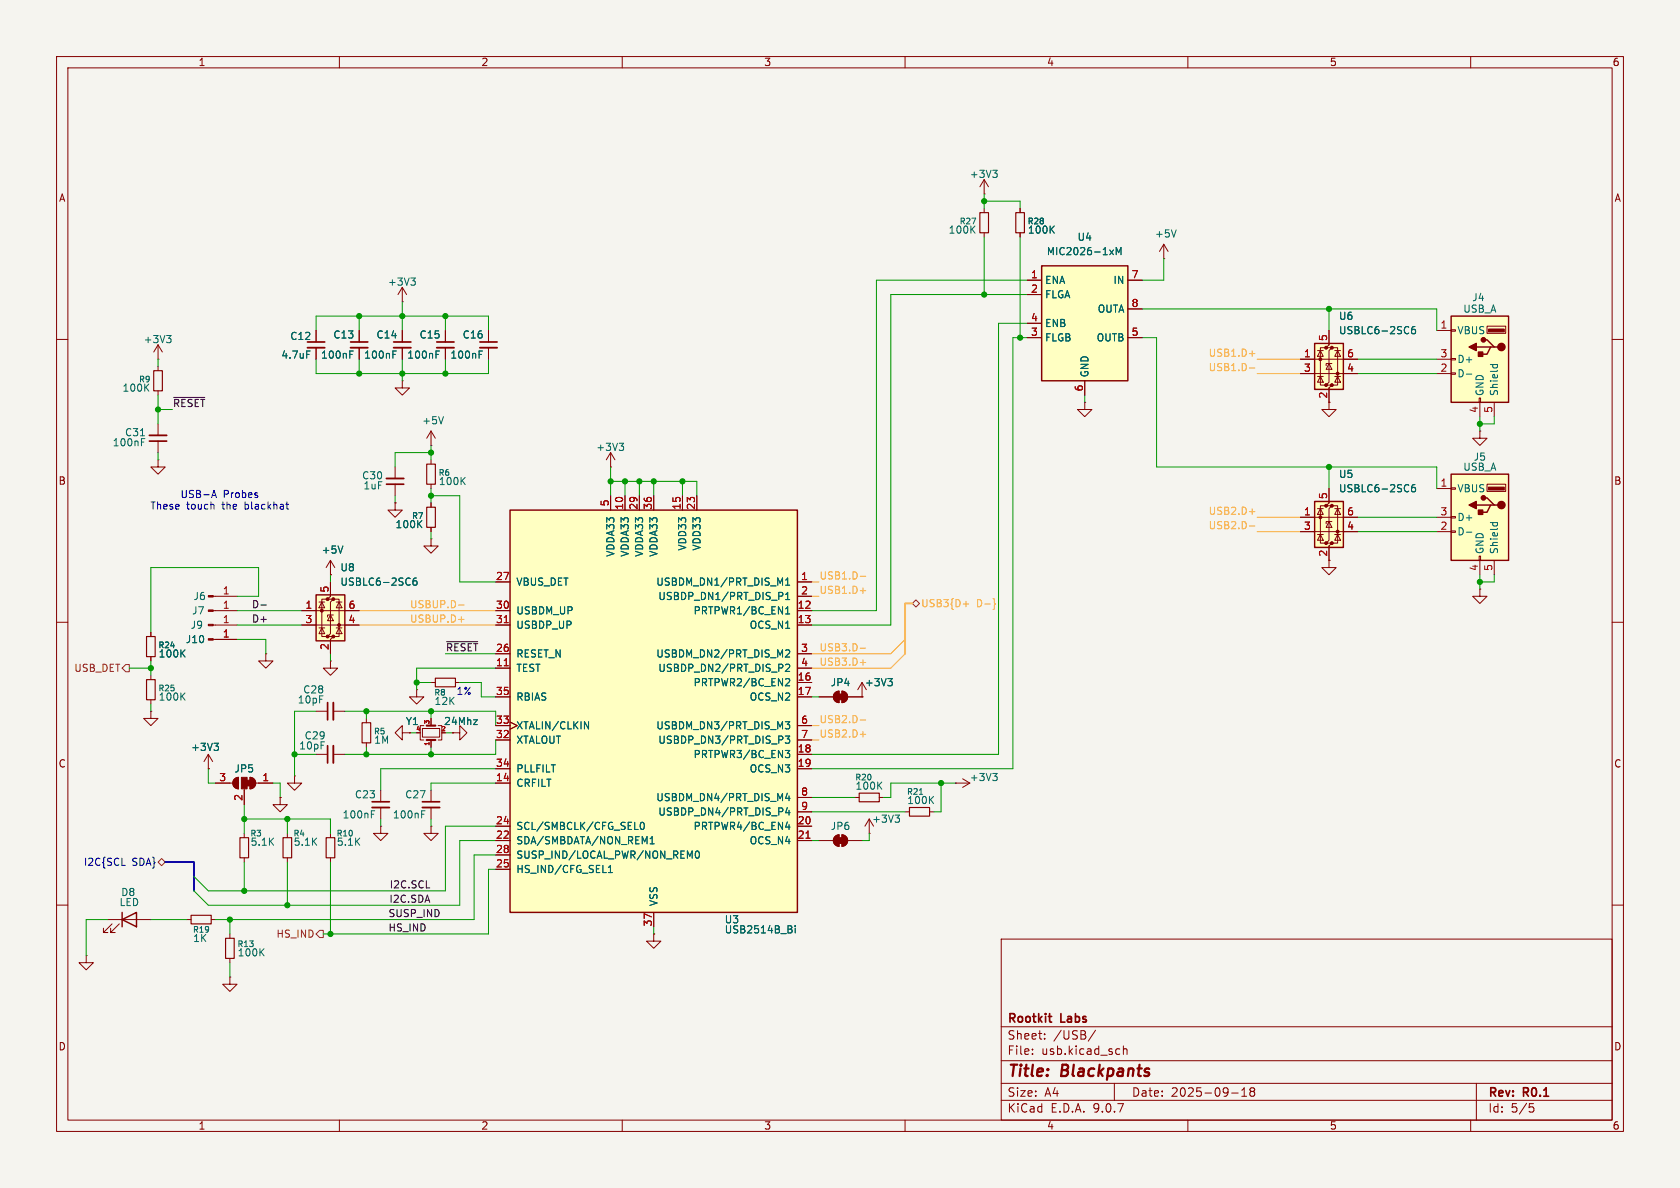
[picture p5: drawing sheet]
<svg xmlns="http://www.w3.org/2000/svg" width="297mm" height="210mm" viewBox="0 0 297 210" stroke-linecap="round" stroke-linejoin="round" font-family="sans-serif">
<defs><g id="words">
<g font-size="2.8" fill="#840000">
<text x="178" y="190.9">Title:</text>
<text x="187.7" y="190.9">Blackpants</text>
</g>
<g font-size="2.1" fill="#840000">
<text x="178" y="184">Sheet:</text>
<text x="178" y="181.2">Rootkit</text>
<text x="186.2" y="184">/USB/</text>
<text x="187.6" y="181.2">Labs</text>
<text x="178" y="186.7">File:</text>
<text x="184.1" y="186.7">usb.kicad_sch</text>
<text x="178" y="196.9">KiCad</text>
<text x="178" y="194.1">Size:</text>
<text x="184.7" y="194.1">A4</text>
<text x="185.7" y="196.9">E.D.A.</text>
<text x="193.3" y="196.9">9.0.7</text>
<text x="200" y="194.1">Date:</text>
<text x="207" y="194.1">2025-09-18</text>
<text x="263" y="194.3">Rev:</text>
<text x="263" y="196.9">Id:</text>
<text x="267.1" y="196.9">5/5</text>
<text x="269.4" y="194.3">R0.1</text>
</g>
<g font-size="1.8" fill="#840000">
<text x="35" y="11.9">1</text>
<text x="85" y="11.9">2</text>
<text x="135" y="11.9">3</text>
<text x="185" y="11.9">4</text>
<text x="235" y="11.9">5</text>
<text x="285" y="11.9">6</text>
<text x="10.3" y="35.9">A</text>
<text x="285.3" y="35.9">A</text>
<text x="234.7" y="70.6" transform="rotate(-90 234.7 70.6)">2</text>
<text x="10.3" y="85.9">B</text>
<text x="285.3" y="85.9">B</text>
<text x="234.7" y="98.5" transform="rotate(-90 234.7 98.5)">2</text>
<text x="10.3" y="135.9">C</text>
<text x="285.3" y="135.9">C</text>
<text x="10.3" y="185.9">D</text>
<text x="285.3" y="185.9">D</text>
<text x="35" y="199.9">1</text>
<text x="85" y="199.9">2</text>
<text x="135" y="199.9">3</text>
<text x="185" y="199.9">4</text>
<text x="235" y="199.9">5</text>
<text x="285" y="199.9">6</text>
</g>
<g font-size="1.8" fill="#006464">
<text x="171.3" y="31.7">+3V3</text>
<text x="167.6" y="41.5">100K</text>
<text x="181.6" y="41.5">100K</text>
<text x="185" y="45.3">MIC2026-1xM</text>
<text x="190.4" y="42.8">U4</text>
<text x="204.1" y="42.2">+5V</text>
<text x="68.5" y="50.7">+3V3</text>
<text x="184.7" y="50.4">ENA</text>
<text x="184.7" y="52.9">FLGA</text>
<text x="196.7" y="50.4">IN</text>
<text x="260.2" y="53.4">J4</text>
<text x="184.7" y="58">ENB</text>
<text x="194" y="55.5">OUTA</text>
<text x="236.6" y="59.3">USBLC6-2SC6</text>
<text x="236.6" y="56.7">U6</text>
<text x="257.6" y="59.3">VBUS</text>
<text x="258.6" y="55.5">USB_A</text>
<text x="25.3" y="60.9">+3V3</text>
<text x="49.6" y="63.6">4.7uF</text>
<text x="51.2" y="60.3">C12</text>
<text x="56.7" y="63.6">100nF</text>
<text x="58.8" y="60">C13</text>
<text x="64.3" y="63.6">100nF</text>
<text x="66.5" y="60">C14</text>
<text x="71.9" y="63.6">100nF</text>
<text x="74.1" y="60">C15</text>
<text x="79.5" y="63.6">100nF</text>
<text x="81.7" y="60">C16</text>
<text x="184.7" y="60.6">FLGB</text>
<text x="193.8" y="60.6">OUTB</text>
<text x="257.6" y="64.4">D+</text>
<text x="21.6" y="69.4">100K</text>
<text x="192.6" y="66.8" transform="rotate(-90 192.6 66.8)">GND</text>
<text x="257.6" y="66.9">D-</text>
<text x="262.5" y="70.1" transform="rotate(-90 262.5 70.1)">GND</text>
<text x="265" y="70.1" transform="rotate(-90 265 70.1)">Shield</text>
<text x="22" y="77.3">C31</text>
<text x="74.5" y="75.2">+5V</text>
<text x="19.8" y="79.1">100nF</text>
<text x="105.3" y="79.9">+3V3</text>
<text x="258.6" y="83.4">USB_A</text>
<text x="260.4" y="81.6">J5</text>
<text x="63.9" y="84.9">C30</text>
<text x="64.2" y="86.7">1uF</text>
<text x="77.5" y="86">100K</text>
<text x="236.6" y="87.2">USBLC6-2SC6</text>
<text x="236.6" y="84.7">U5</text>
<text x="257.6" y="87.2">VBUS</text>
<text x="69.8" y="93.6">100K</text>
<text x="257.6" y="92.3">D+</text>
<text x="257.6" y="94.8">D-</text>
<text x="56.8" y="98.1">+5V</text>
<text x="60.1" y="101.2">U8</text>
<text x="108.8" y="98.5" transform="rotate(-90 108.8 98.5)">VDDA33</text>
<text x="111.4" y="98.5" transform="rotate(-90 111.4 98.5)">VDDA33</text>
<text x="113.9" y="98.5" transform="rotate(-90 113.9 98.5)">VDDA33</text>
<text x="116.4" y="98.5" transform="rotate(-90 116.4 98.5)">VDDA33</text>
<text x="121.5" y="97.4" transform="rotate(-90 121.5 97.4)">VDD33</text>
<text x="124.1" y="97.4" transform="rotate(-90 124.1 97.4)">VDD33</text>
<text x="262.5" y="98" transform="rotate(-90 262.5 98)">GND</text>
<text x="265" y="98" transform="rotate(-90 265 98)">Shield</text>
<text x="34.1" y="106.3">J6</text>
<text x="60.1" y="103.7">USBLC6-2SC6</text>
<text x="91.2" y="103.7">VBUS_DET</text>
<text x="115.9" y="103.7">USBDM_DN1/PRT_DIS_M1</text>
<text x="116.3" y="106.3">USBDP_DN1/PRT_DIS_P1</text>
<text x="32.7" y="113.9">J10</text>
<text x="33.6" y="111.4">J9</text>
<text x="33.9" y="108.8">J7</text>
<text x="91.2" y="108.8">USBDM_UP</text>
<text x="91.2" y="111.4">USBDP_UP</text>
<text x="122.5" y="108.8">PRTPWR1/BC_EN1</text>
<text x="132.4" y="111.4">OCS_N1</text>
<text x="27.9" y="116.4">100K</text>
<text x="91.2" y="116.4">RESET_N</text>
<text x="91.2" y="119">TEST</text>
<text x="115.9" y="116.4">USBDM_DN2/PRT_DIS_M2</text>
<text x="116.3" y="119">USBDP_DN2/PRT_DIS_P2</text>
<text x="27.9" y="124.1">100K</text>
<text x="52.5" y="124.6">10pF</text>
<text x="53.5" y="122.8">C28</text>
<text x="76.7" y="124.8">12K</text>
<text x="91.2" y="124.1">RBIAS</text>
<text x="122.5" y="121.5">PRTPWR2/BC_EN2</text>
<text x="132.4" y="124.1">OCS_N2</text>
<text x="146.8" y="121.5">JP4</text>
<text x="152.8" y="121.5">+3V3</text>
<text x="53.8" y="130.9">C29</text>
<text x="66" y="131.7">1M</text>
<text x="71.6" y="128.4">Y1</text>
<text x="78.4" y="128.4">24Mhz</text>
<text x="91.2" y="129.1">XTALIN/CLKIN</text>
<text x="91.2" y="131.7">XTALOUT</text>
<text x="115.9" y="129.1">USBDM_DN3/PRT_DIS_M3</text>
<text x="116.3" y="131.7">USBDP_DN3/PRT_DIS_P3</text>
<text x="33.7" y="132.9">+3V3</text>
<text x="41.4" y="136.8">JP5</text>
<text x="52.8" y="132.7">10pF</text>
<text x="91.2" y="136.8">PLLFILT</text>
<text x="122.5" y="134.2">PRTPWR3/BC_EN3</text>
<text x="132.4" y="136.8">OCS_N3</text>
<text x="62.6" y="141.3">C23</text>
<text x="71.5" y="141.3">C27</text>
<text x="91.2" y="139.3">CRFILT</text>
<text x="115.9" y="141.8">USBDM_DN4/PRT_DIS_M4</text>
<text x="151.1" y="139.8">100K</text>
<text x="160.3" y="142.3">100K</text>
<text x="171.3" y="138.3">+3V3</text>
<text x="44.2" y="149.7">5.1K</text>
<text x="51.8" y="149.7">5.1K</text>
<text x="59.4" y="149.7">5.1K</text>
<text x="60.5" y="144.9">100nF</text>
<text x="69.4" y="144.9">100nF</text>
<text x="91.2" y="146.9">SCL/SMBCLK/CFG_SEL0</text>
<text x="91.2" y="149.5">SDA/SMBDATA/NON_REM1</text>
<text x="116.3" y="144.4">USBDP_DN4/PRT_DIS_P4</text>
<text x="122.5" y="146.9">PRTPWR4/BC_EN4</text>
<text x="132.4" y="149.5">OCS_N4</text>
<text x="146.8" y="146.9">JP6</text>
<text x="154.1" y="145.6">+3V3</text>
<text x="91.2" y="152">SUSP_IND/LOCAL_PWR/NON_REM0</text>
<text x="91.2" y="154.5">HS_IND/CFG_SEL1</text>
<text x="21" y="160.4">LED</text>
<text x="21.3" y="158.6">D8</text>
<text x="116.4" y="160.3" transform="rotate(-90 116.4 160.3)">VSS</text>
<text x="34" y="166.7">1K</text>
<text x="128" y="163.4">U3</text>
<text x="128" y="165.2">USB2514B_Bi</text>
<text x="41.9" y="169.3">100K</text>
</g>
<g font-size="1.8" fill="#a90000">
<text x="182.2" y="49.3">1</text>
<text x="182.2" y="51.8">2</text>
<text x="200" y="49.3">7</text>
<text x="182.2" y="56.9">4</text>
<text x="182.2" y="59.4">3</text>
<text x="200" y="54.4">8</text>
<text x="200" y="59.4">5</text>
<text x="254.6" y="58.2">1</text>
<text x="230.4" y="63.2">1</text>
<text x="230.4" y="65.8">3</text>
<text x="234.7" y="60.4" transform="rotate(-90 234.7 60.4)">5</text>
<text x="238.1" y="63.2">6</text>
<text x="238.1" y="65.8">4</text>
<text x="254.6" y="63.2">3</text>
<text x="254.6" y="65.8">2</text>
<text x="191.5" y="69.3" transform="rotate(-90 191.5 69.3)">6</text>
<text x="261.4" y="73.1" transform="rotate(-90 261.4 73.1)">4</text>
<text x="263.9" y="73.1" transform="rotate(-90 263.9 73.1)">5</text>
<text x="107.7" y="89.6" transform="rotate(-90 107.7 89.6)">5</text>
<text x="234.7" y="88.3" transform="rotate(-90 234.7 88.3)">5</text>
<text x="254.6" y="86.1">1</text>
<text x="110.2" y="90.2" transform="rotate(-90 110.2 90.2)">10</text>
<text x="112.8" y="90.2" transform="rotate(-90 112.8 90.2)">29</text>
<text x="115.3" y="90.2" transform="rotate(-90 115.3 90.2)">36</text>
<text x="120.4" y="90.2" transform="rotate(-90 120.4 90.2)">15</text>
<text x="122.9" y="90.2" transform="rotate(-90 122.9 90.2)">23</text>
<text x="230.4" y="91.2">1</text>
<text x="230.4" y="93.7">3</text>
<text x="238.1" y="91.2">6</text>
<text x="238.1" y="93.7">4</text>
<text x="254.6" y="91.2">3</text>
<text x="254.6" y="93.7">2</text>
<text x="261.4" y="101" transform="rotate(-90 261.4 101)">4</text>
<text x="263.9" y="101" transform="rotate(-90 263.9 101)">5</text>
<text x="39.3" y="105.2">1</text>
<text x="39.3" y="107.7">1</text>
<text x="53.9" y="107.7">1</text>
<text x="58.2" y="104.8" transform="rotate(-90 58.2 104.8)">5</text>
<text x="61.5" y="107.7">6</text>
<text x="87.6" y="102.6">27</text>
<text x="87.6" y="107.7">30</text>
<text x="140.9" y="107.7">12</text>
<text x="141.5" y="102.6">1</text>
<text x="141.5" y="105.2">2</text>
<text x="39.3" y="112.8">1</text>
<text x="39.3" y="110.2">1</text>
<text x="53.9" y="110.2">3</text>
<text x="61.5" y="110.2">4</text>
<text x="87.6" y="110.2">31</text>
<text x="140.9" y="110.2">13</text>
<text x="58.2" y="115" transform="rotate(-90 58.2 115)">2</text>
<text x="87.6" y="117.9">11</text>
<text x="87.6" y="115.3">26</text>
<text x="141.5" y="115.3">3</text>
<text x="141.5" y="117.9">4</text>
<text x="87.6" y="122.9">35</text>
<text x="140.9" y="120.4">16</text>
<text x="140.9" y="122.9">17</text>
<text x="87.6" y="128">33</text>
<text x="87.6" y="130.6">32</text>
<text x="141.5" y="128">6</text>
<text x="141.5" y="130.6">7</text>
<text x="87.6" y="135.6">34</text>
<text x="140.9" y="133.1">18</text>
<text x="140.9" y="135.6">19</text>
<text x="38.7" y="138.2">3</text>
<text x="42.9" y="141.7" transform="rotate(-90 42.9 141.7)">2</text>
<text x="46.3" y="138.2">1</text>
<text x="87.6" y="138.2">14</text>
<text x="141.5" y="140.7">8</text>
<text x="141.5" y="143.3">9</text>
<text x="87.6" y="145.8">24</text>
<text x="87.6" y="148.3">22</text>
<text x="140.9" y="145.8">20</text>
<text x="140.9" y="148.3">21</text>
<text x="87.6" y="150.9">28</text>
<text x="87.6" y="153.4">25</text>
<text x="115.3" y="163.9" transform="rotate(-90 115.3 163.9)">37</text>
</g>
<g font-size="1.8" fill="#ffa829">
<text x="213.6" y="65.7">USB1.D-</text>
<text x="213.6" y="63.2">USB1.D+</text>
<text x="213.6" y="91.1">USB2.D+</text>
<text x="213.6" y="93.6">USB2.D-</text>
<text x="72.4" y="107.6">USBUP.D-</text>
<text x="144.8" y="102.5">USB1.D-</text>
<text x="144.8" y="105.1">USB1.D+</text>
<text x="162.8" y="107.5">USB3{D+</text>
<text x="172.6" y="107.5">D-}</text>
<text x="72.4" y="110.1">USBUP.D+</text>
<text x="144.8" y="117.8">USB3.D+</text>
<text x="144.8" y="115.2">USB3.D-</text>
<text x="144.8" y="127.9">USB2.D-</text>
<text x="144.8" y="130.5">USB2.D+</text>
</g>
<g font-size="1.8" fill="#0f0f0f">
<text x="30.5" y="72">~{RESET}</text>
<text x="44.4" y="107.6">D-</text>
<text x="44.4" y="110.1">D+</text>
<text x="78.7" y="115.2">~{RESET} 26</text>
<text x="68.7" y="159.7">I2C.SDA</text>
<text x="68.8" y="157.1">I2C.SCL</text>
<text x="68.6" y="164.8">HS_IND</text>
<text x="68.6" y="162.2">SUSP_IND</text>
</g>
<g font-size="1.8" fill="#0000c2">
<text x="31.8" y="88.2">USB-A</text>
<text x="39.4" y="88.2">Probes</text>
<text x="26.5" y="90.3">These</text>
<text x="33" y="90.3">touch</text>
<text x="39.4" y="90.3">the</text>
<text x="43.5" y="90.3">blackhat</text>
<text x="80.6" y="123">1%</text>
</g>
<g font-size="1.8" fill="#725600">
<text x="13" y="119">USB_DET</text>
<text x="48.8" y="166">HS_IND</text>
</g>
<g font-size="1.8" fill="#000084">
<text x="14.7" y="153.3">I2C{SCL</text>
<text x="23.3" y="153.3">SDA}</text>
</g>
<g font-size="1.4" fill="#006464">
<text x="169.6" y="39.9">R27</text>
<text x="181.6" y="39.9">R28</text>
<text x="24.5" y="67.8">R9</text>
<text x="77.4" y="84.3">R6</text>
<text x="72.7" y="91.9">R7</text>
<text x="27.9" y="114.8">R24</text>
<text x="27.9" y="122.4">R25</text>
<text x="76.7" y="123.2">R8</text>
<text x="66" y="130">R5</text>
<text x="151.1" y="138.2">R20</text>
<text x="160.2" y="140.7">R21</text>
<text x="44.2" y="148.1">R3</text>
<text x="51.8" y="148.1">R4</text>
<text x="59.4" y="148.1">R10</text>
<text x="34" y="165.1">R19</text>
<text x="41.9" y="167.6">R13</text>
</g>
<g font-size="1.1" fill="#a90000">
<text x="73.5" y="129.3">4</text>
<text x="75.9" y="132" transform="rotate(-90 75.9 132)">1</text>
<text x="75.9" y="128.2" transform="rotate(-90 75.9 128.2)">3</text>
<text x="77.9" y="129.3">2</text>
</g>
</g></defs>
<path d="M0 0h297v210h-297z" fill="#f5f4ef" stroke="#f5f4ef" stroke-width=".18"/>
<g fill="none" stroke="#840000" stroke-width=".18">
<path d="M10 10h277v190h-277zM12 12h273v186h-273zM60 10v2M110 10v2M160 10v2M210 10v2M260 10v2M10 60h2M285 60h2M10 110h2M26.7 119.4v.7M261.6 104.1v1.3h1.3l-1.3 1.3-1.3-1.3h1.3"/>
<path d="M261.6 104.1h.1M285 110h2M26.7 123.7v.8M10 160h2M177 166h108v32h-108zM285 160h2M60 198v2M110 198v2M160 198v2M177 194.5h108M177 191.5h108M177 187.5h108"/>
<path d="M177 181.5h108M182.5 186.3v.1M182.5 185.5v.1M184.7 183.6v.1M184.7 182.8v.1M193.7 182.1l-1.3 2M197 191.5v3M197.8 185.4l.2 .1M198 186.3l-.2 .1M198.6 184.9v1.5M198.6 185.5l.2-.1 .4 .1v.9M210 198v2"/>
<path d="M217.7 193.2h1.2M219.5 193.8h.9M219.5 192.7l.5-.4v1.5M221.2 192.9l-.2 .3v.5l.2 .1 .5-.1 .1-.2-.1-.4-.2-.2M221.2 192.9l-.2-.2 .2-.4 .5 .1 .1 .2-.3 .3M221.2 192.9h.3M260 198v2M261 191.5v6.5M270.4 195.1h.7M270.5 195.7h.4l.3 .3-.2 .5-.5 .1"/>
</g>
<path d="M185.3 179.7h.6M185.8 180.7h.1" fill="none" stroke="#840000" stroke-width=".3"/>
<path d="M25.9 120.1h1.5v3.6h-1.5z" fill="none" stroke="#840000" stroke-width=".2"/>
<path d="M32.2 123l.5 .8M32.7 122.5l-.7 .7" fill="none" stroke="#006464" stroke-width=".18"/>
<path d="M256.5 83.8h10.2v15.3h-10.2z" fill="#ffffc2"/>
<path d="M256.5 83.8h10.2v15.3h-10.2zM261 89.3h2.5M262.3 88h.6l1.3 1.3h.6M264.2 89.3h-.7l-.6 1.3h-1.3" fill="none" stroke="#840000" stroke-width=".25"/>
<g fill="#840000" stroke="#840000" stroke-width=".25">
<path d="M261.4 90.2h.7v.7h-.7z"/>
<path d="M259.7 89.3l1.3-.7v1.3z"/>
<circle cx="265.4" cy="89.3" r=".63"/>
<circle cx="262.3" cy="88" r=".38"/>
</g>
<g fill="#840000" stroke="#840000" stroke-width=".18">
<path d="M263.1 86.1h2.8v.5h-2.8z"/>
<path d="M43.7 137.9h.5v1h-.5z"/>
<path d="M44.2 137.4a1.02 1.02 0 0 1 1 1 1.02 1.02 0 0 1-1 1z"/>
<path d="M42.7 137.4h1v2h-1z"/>
<path d="M41.4 137.7l.8-.3v2a1.02 1.02 0 0 1-1-.6 1.02 1.02 0 0 1 .2-1.1z"/>
</g>
<g fill="none" stroke="#840000" stroke-width=".18">
<path d="M254 86.4h2.5M254 91.4h2.5M254 94h2.5M256.5 86.2h.8v.3h-.8zM256.5 91.3h.8v.3h-.8zM256.5 93.9h.8v.2h-.8zM261.5 98.3h.2v.8h-.2zM261.6 99.1v2.5M262.9 85.6h3.3v1.3h-3.3zM264.2 99.1v2.5M26.7 125.7v1.3h1.2l-1.2 1.3-1.3-1.3h1.3M26.7 125.7h.1"/>
<path d="M36.8 135.9h.1M36.8 133.4l-.7 1.2M36.8 133.4l.8 1.2M36.8 133.4v2.5M38.1 138.4h3M41.4 137.7l.8-.3v2a1.02 1.02 0 0 1-1-.6 1.02 1.02 0 0 1 .2-1.1zM43.2 139.4v2.8M44.2 137.4a1.02 1.02 0 0 1 1 1 1.02 1.02 0 0 1-1 1zM45.2 138.4h3.1"/>
</g>
<path d="M259.2 94.1h1M263.5 92.4h1.2M264 92.4l-.1 .3M264.7 92.4v.3M37.8 131.4h.8l-.4 .5M38.4 131.9l.2 .2v.3l-.2 .3" fill="none" stroke="#006464" stroke-width=".18"/>
<path d="M256.5 55.9h10.2v15.2h-10.2z" fill="#ffffc2"/>
<path d="M256.5 55.9h10.2v15.2h-10.2zM261 61.3h2.5M262.3 60.1h.6l1.3 1.2h.6M264.2 61.3h-.7l-.6 1.3h-1.3" fill="none" stroke="#840000" stroke-width=".25"/>
<g fill="#840000" stroke="#840000" stroke-width=".25">
<path d="M261.4 62.2h.7v.8h-.7z"/>
<path d="M259.7 61.3l1.3-.6v1.3z"/>
<circle cx="265.4" cy="61.3" r=".63"/>
<circle cx="262.3" cy="60.1" r=".38"/>
</g>
<g fill="#840000" stroke="#840000" stroke-width=".18">
<path d="M263.1 58.2h2.8v.5h-2.8z"/>
<path d="M36.8 105.3h.9v.2h-.9z"/>
<path d="M36.8 112.9h.9v.3h-.9z"/>
<path d="M36.8 110.4h.9v.2h-.9z"/>
<path d="M36.8 107.8h.9v.3h-.9z"/>
</g>
<g fill="none" stroke="#840000" stroke-width=".18">
<path d="M254 58.4h2.5M256.5 58.3h.8v.2h-.8zM262.9 57.7h3.3v1.2h-3.3zM254 63.5h2.5M254 66h2.5M256.5 63.4h.8v.2h-.8zM256.5 65.9h.8v.3h-.8zM261.5 70.4h.2v.7h-.2zM261.6 76.2v1.3h1.3l-1.3 1.2-1.3-1.2h1.3M261.6 76.2h.1M261.6 71.1v2.6M264.2 71.1v2.6"/>
<path d="M26.7 111.8v.7M26.7 116.1v.7M37.7 105.4h4.2M37.7 113h4.2M37.7 110.5h4.2M37.7 108h4.2"/>
</g>
<path d="M259.2 66.1h1M263.5 64.4h1.2M264 64.4l-.1 .4M264.7 64.4v.4M32.2 115.4l.5 .7M32.7 114.9l-.7 .7" fill="none" stroke="#006464" stroke-width=".18"/>
<path d="M25.9 112.5h1.5v3.6h-1.5z" fill="none" stroke="#840000" stroke-width=".2"/>
<path d="M232.4 60.7h5.1v8.1h-5.1z" fill="#ffffc2"/>
<g fill="#840000" stroke="#840000" stroke-width=".18">
<circle cx="233.4" cy="63.5" r=".25"/>
<circle cx="234.4" cy="61.5" r=".25"/>
<circle cx="234.4" cy="68.1" r=".25"/>
<circle cx="235.5" cy="61.5" r=".25"/>
<circle cx="235.5" cy="68.1" r=".25"/>
<circle cx="236.5" cy="66" r=".25"/>
</g>
<g fill="none" stroke="#840000" stroke-width=".18">
<path d="M234.9 58.4v2.6l-.5 .5h1.1l-.6 .5v5.6l-.5 .5h1.1l-.6 .5v3.8h1.3l-1.3 1.3-1.2-1.3h1.2M229.9 63.5h10.1M229.9 66h10.1M232.9 66.5h1M232.9 62h1M233.4 62l.5 1h-1zM233.4 66.5l.5 1.1h-1zM234.4 61.5h-1v6.6h1M234.9 64.3l.6 1h-1.1zM235.5 64.3h-1.1v.3M235.5 61.5h1v6.6h-1M236 66.5h1"/>
<path d="M236 62h1M236.5 62l.5 1h-1zM236.5 66.5l.5 1.1h-1zM234.9 99.1v1.2h1.3l-1.3 1.3-1.2-1.3h1.2M47 115.6v1.2h1.3l-1.3 1.3-1.3-1.3h1.3M47 115.6h.1"/>
</g>
<path d="M232.4 60.7h5.1v8.1h-5.1z" fill="none" stroke="#840000" stroke-width=".25"/>
<path d="M250.1 57.7l-.3 .1a.86 .86 0 0 0 0 1.2l.4-.1 .1-.4-.3-.3-.3 .1-.2 .2" fill="none" stroke="#006464" stroke-width=".18"/>
<path d="M184.1 47h15.3v20.3h-15.3z" fill="#ffffc2"/>
<path d="M184.1 47h15.3v20.3h-15.3zM21.6 162.6l2.5-1.3v2.5zM21.6 161.3v2.5" fill="none" stroke="#840000" stroke-width=".25"/>
<g fill="none" stroke="#840000" stroke-width=".18">
<path d="M174 34.3h.1M174 31.8v2.5M174 36.8v.8M174 31.8l-.8 1.2M174 31.8l.8 1.2M180.3 36.8v.8M55.9 58.4v2.1M78.7 58.4v2.1M86.4 58.4v2.1M174 41.1v.8M180.3 41.1v.8M181.6 49.5h2.5"/>
<path d="M181.6 52.1h2.5M181.6 57.2h2.5M181.6 59.7h2.5M199.4 49.5h2.5M199.4 59.7h2.5M199.4 54.6h2.5M205.7 45.7h.1M205.7 43.2l-.7 1.3M205.7 43.2l.8 1.3M205.7 43.2v2.5M27.9 74.9v2.1M27.9 78v2"/>
<path d="M55.9 61.5v2M71.1 67.3v1.3h1.3l-1.3 1.3-1.3-1.3h1.3M71.1 67.3h.1M76.2 78.7h.1M76.2 76.2v2.5M76.2 76.2l-.8 1.3M76.2 76.2l.8 1.3M78.7 61.5v2M86.4 61.5v2M191.8 71.1v1.3h1.2l-1.2 1.3-1.3-1.3h1.3M191.8 71.1h.1M191.8 67.3v2.6"/>
<path d="M27.9 81.3v1.3h1.3l-1.3 1.2-1.2-1.2h1.2M27.9 81.3h.1M69.8 88.9v1.3h1.3l-1.3 1.2-1.2-1.2h1.2M69.8 88.9h.1M69.8 82.6v2M69.8 85.6v2M76.2 95.3v1.2h1.3l-1.3 1.3-1.3-1.3h1.3M76.2 95.3h.1M76.2 81.3v.7M76.2 85.6v.8M76.2 88.9v.8M76.2 93.2v.8"/>
<path d="M107.9 82.6h.1M107.9 80l-.7 1.3M107.9 80l.8 1.3M107.9 80v2.6M15.2 168.9v1.3h1.3l-1.3 1.3-1.2-1.3h1.2M15.2 168.9h.1M19 162.6h7.7M19.8 163.3l-1.5 1.5h.7h-.7v-.7M21.1 163.3l-1.5 1.5h.7h-.7v-.7M115.6 165.1v1.3h1.2l-1.2 1.2-1.3-1.2h1.3M115.6 165.1h.1"/>
</g>
<g fill="none" stroke="#006464" stroke-width=".18">
<path d="M172.4 39.9l-.8 .8M175.5 30.1h.8l-.4 .5M176 30.6l.3 .2v.3l-.3 .3M186.4 39.9l-.7 .8M171.8 40.5l.6 .7M185.8 40.5l.6 .7M196.2 44.2l.6 .8M196.8 44.2l-.6 .8M197.3 45v-1.2l.5 .9 .4-.9v1.2M207.9 40.6l-.4 1.3M24.8 77h.8M25 78.1h.4"/>
<path d="M25 77.5h.6M54.2 62h.6M77.1 62h.6M77.1 62.7h.4M78.4 73.7l-.4 1.2M84.7 62h.6M84.7 62.7h.4M109.5 78.4h.7l-.4 .4M110 78.8l.2 .3v.3l-.2 .2M74 92.6l.6 .7M74.6 92l-.7 .7M81.7 84.9l.5 .8"/>
<path d="M82.2 84.4l-.7 .7"/>
</g>
<path d="M173.2 37.6h1.6v3.5h-1.6zM179.6 37.6h1.5v3.5h-1.5zM75.4 89.7h1.6v3.5h-1.6zM75.4 82h1.6v3.6h-1.6z" fill="none" stroke="#840000" stroke-width=".2"/>
<path d="M26.4 78h3.1M54.4 60.5h3M77.2 60.5h3.1M84.8 60.5h3.1M68.3 85.6h3.1" fill="none" stroke="#840000" stroke-width=".3"/>
<path d="M26.4 77h3.1M54.4 61.5h3M77.2 61.5h3.1M84.8 61.5h3.1M68.3 84.6h3.1" fill="none" stroke="#840000" stroke-width=".33"/>
<path d="M232.4 88.6h5.1v8.2h-5.1z" fill="#ffffc2"/>
<g fill="#840000" stroke="#840000" stroke-width=".18">
<circle cx="233.4" cy="91.4" r=".25"/>
<circle cx="234.4" cy="89.4" r=".25"/>
<circle cx="234.4" cy="96" r=".25"/>
<circle cx="235.5" cy="89.4" r=".25"/>
<circle cx="235.5" cy="96" r=".25"/>
<circle cx="236.5" cy="94" r=".25"/>
</g>
<g fill="none" stroke="#840000" stroke-width=".18">
<path d="M63.5 58.4v2.1M71.1 53.3h.1M71.1 50.8v2.5M71.1 58.4v2.1M71.1 50.8l-.7 1.3M71.1 50.8l.8 1.3M27.9 63.5h.1M27.9 61v2.5M27.9 64.8v.7M27.9 69.1v.8M27.9 61l-.7 1.2M27.9 61l.8 1.2"/>
<path d="M63.5 61.5v2M71.1 61.5v2M229.9 91.4h10.1M229.9 94h10.1M232.9 94.5h1M232.9 89.9h1M233.4 89.9l.5 1h-1zM233.4 94.5l.5 1h-1zM234.4 89.4h-1v6.6h1M234.9 86.4v2.5l-.5 .5h1.1l-.6 .5v5.6l-.5 .5h1.1l-.6 .5v2.6M234.9 92.2l.6 1h-1.1zM235.5 92.2h-1.1v.4"/>
<path d="M235.5 89.4h1v6.6h-1M236 94.5h1M236 89.9h1M236.5 89.9l.5 1h-1zM236.5 94.5l.5 1h-1z"/>
</g>
<path d="M232.4 88.6h5.1v8.2h-5.1z" fill="none" stroke="#840000" stroke-width=".25"/>
<path d="M29.5 59.3h.7l-.4 .5M30 59.8l.2 .2v.3l-.2 .3M72.6 49.1h.8l-.4 .5M73.2 49.6l.2 .3v.3l-.2 .2M25.8 68.4l.5 .8M26.3 67.9l-.7 .7M61.8 62.7h.5M61.8 62h.6M69.5 62.7h.4M69.5 62h.6M250.1 85.7h-.3a.86 .86 0 0 0 0 1.2l.4-.1 .1-.4-.3-.2h-.2l-.3 .2" fill="none" stroke="#006464" stroke-width=".18"/>
<path d="M62 60.5h3M69.6 60.5h3" fill="none" stroke="#840000" stroke-width=".3"/>
<path d="M62 61.5h3M69.6 61.5h3" fill="none" stroke="#840000" stroke-width=".33"/>
<path d="M27.2 65.5h1.5v3.6h-1.5z" fill="none" stroke="#840000" stroke-width=".2"/>
<path d="M90.2 90.2h50.8v71.1h-50.8z" fill="#ffffc2"/>
<path d="M90.2 90.2h50.8v71.1h-50.8z" fill="none" stroke="#840000" stroke-width=".25"/>
<g fill="none" stroke="#840000" stroke-width=".18">
<path d="M58.4 99.1l-.7 1.2M58.4 99.1l.8 1.2M58.4 99.1v2.5M107.9 87.6v2.6M110.5 87.6v2.6M113 87.6v2.6M115.6 87.6v2.6M120.6 87.6v2.6M123.2 87.6v2.6M58.4 101.6h.1M87.6 102.9h2.6M87.6 108h2.6"/>
<path d="M87.6 110.5h2.6M87.6 115.6h2.6M87.6 118.1h2.6M141 102.9h2.5M141 108h2.5M141 110.5h2.5M141 115.6h2.5M141 118.1h2.5M141 105.4h2.5M76.2 120.7h.8M80.5 120.7h.8M87.6 123.2h2.6"/>
<path d="M87.6 128.3h2.6M87.6 130.8h2.6M87.6 135.9h2.6M87.6 138.4h2.6M90.2 127.6l1.2 .7-1.2 .6M141 123.2h2.5M141 128.3h2.5M141 130.8h2.5M141 135.9h2.5M141 120.7h2.5M141 133.4h2.5M87.6 146.1h2.6"/>
<path d="M87.6 148.6h2.6M87.6 151.1h2.6M87.6 153.7h2.6M141 146.1h2.5M141 148.6h2.5M141 141h2.5M141 143.5h2.5M144.8 148.6h2.5M147.6 147.9l.7-.3v2a1.02 1.02 0 0 1-.9-.6 1.02 1.02 0 0 1 .2-1.1zM148.8 147.6a1.02 1.02 0 0 1 1.1 1 1.02 1.02 0 0 1-1.1 1zM149.9 148.6h2.5M115.6 161.3v2.5"/>
</g>
<path d="M89.1 110.1h.8M89.1 117.7h.8M142.5 148.2h.7" fill="none" stroke="#a90000" stroke-width=".18"/>
<g fill="none" stroke="#006464" stroke-width=".18">
<path d="M60.6 96.5l-.4 1.3M138.2 104.7l.2 .3-.1 .3-.1 .1M138.9 103.4h.7M138.9 102.5l.3-.3v1.2M138.9 105.1l.3-.4v1.3M138.9 107.6l.3-.3v1.2M138.9 106h.7M138.9 108.5h.7M138.9 115l.5-.1 .2 .3-.8 .9h.8M138.9 117.5l.5-.1 .2 .4-.8 .9h.8M139.1 120h.4l.1 .3-.8 .9h.8M103.3 127.6l.7 1.2v-1.2"/>
<path d="M138.8 127.6h.8l-.4 .5 .4 .1v.5l-.2 .1-.6-.1M138.8 130.1h.8l-.4 .5 .4 .1v.6l-.2 .1-.6-.1M138.8 132.7h.8l-.4 .4 .4 .2v.4l-.2 .2h-.4M107.6 154.2h.7M107.6 153.3l.3-.3v1.2M112.2 146.6h.6M113.3 145.5l.2-.1a.68 .68 0 0 1 .4 .6 .68 .68 0 0 1-.4 .6l-.2-.1-.1-.4zM114.9 149.2h.8M114.9 148.3l.4-.4v1.3M121.9 151.3l.5-.9v1.3M123 150.6l.2-.2a.68 .68 0 0 1 .5 .7 .68 .68 0 0 1-.5 .6l-.2-.1-.1-.4zM139.2 140.2l-.3 .9h.8"/>
<path d="M139.2 142.8l-.3 .9h.8M139.2 145.3l-.3 .9h.8M139.5 140.7v.8M139.5 143.2v.9M139.5 145.8v.8M139.7 163.6l.3 .3-.3 .4 .3 .2v.3l-.2 .1M140.6 163.6v.2M140.6 164.1v.8"/>
</g>
<g fill="#840000" stroke="#840000" stroke-width=".18">
<path d="M148.1 148.1h1v1h-1z"/>
<path d="M147.6 147.9l.7-.3v2a1.02 1.02 0 0 1-.9-.6 1.02 1.02 0 0 1 .2-1.1z"/>
<path d="M148.8 147.6a1.02 1.02 0 0 1 1.1 1 1.02 1.02 0 0 1-1.1 1z"/>
</g>
<path d="M77 119.9h3.5v1.5h-3.5z" fill="none" stroke="#840000" stroke-width=".2"/>
<path d="M55.9 105.2h5.1v8.1h-5.1z" fill="#ffffc2"/>
<g fill="#840000" stroke="#840000" stroke-width=".18">
<path d="M148.1 122.7h1v1h-1z"/>
<path d="M147.6 122.5l.7-.3v2a1.02 1.02 0 0 1-.9-.6 1.02 1.02 0 0 1 .2-1.1z"/>
<path d="M148.8 122.2a1.02 1.02 0 0 1 1.1 1 1.02 1.02 0 0 1-1.1 1z"/>
<circle cx="56.9" cy="107.9" r=".25"/>
<circle cx="57.9" cy="105.9" r=".25"/>
<circle cx="57.9" cy="112.5" r=".25"/>
<circle cx="58.9" cy="105.9" r=".25"/>
<circle cx="58.9" cy="112.5" r=".25"/>
<circle cx="59.9" cy="110.5" r=".25"/>
</g>
<g fill="none" stroke="#840000" stroke-width=".18">
<path d="M180.3 36.8v.8M55.9 58.4v2.1M63.5 58.4v2.1M71.1 58.4v2.1M78.7 58.4v2.1M86.4 58.4v2.1M180.3 41.1v.8M181.6 49.5h2.5M181.6 52.1h2.5M181.6 57.2h2.5M181.6 59.7h2.5M199.4 49.5h2.5"/>
<path d="M199.4 59.7h2.5M199.4 54.6h2.5M234.9 58.4v2.6M55.9 61.5v2M63.5 61.5v2M71.1 61.5v2M78.7 61.5v2M86.4 61.5v2M191.8 67.3v2.6M229.9 63.5h2.5M229.9 66h2.5M234.9 68.6v2.5"/>
<path d="M237.5 63.5h2.5M237.5 66h2.5M69.8 88.9h.1M76.2 88.9v.8M76.2 93.2v.8M107.9 87.6v2.6M110.5 87.6v2.6M113 87.6v2.6M115.6 87.6v2.6M120.6 87.6v2.6M123.2 87.6v2.6M229.9 91.4h2.5"/>
<path d="M229.9 94h2.5M234.9 86.4v2.5M234.9 96.5v2.6M237.5 91.4h2.5M237.5 94h2.5M26.7 111.8v.7M26.7 116.1v.7M38.1 113h3.8M53.3 108h10.2M53.3 110.5h10.2M56.4 111h1M56.4 106.4h1"/>
<path d="M56.9 106.4l.5 1h-1zM56.9 111l.5 1h-1zM57.9 105.9h-1v6.6h1M58.4 102.9v2.5l-.5 .5h1l-.5 .5v5.6l-.5 .5h1l-.5 .5v2.6M58.4 108.7l.5 1h-1zM58.4 116.8v1.3h1.3l-1.3 1.3-1.3-1.3h1.3M58.4 116.8h.1M58.4 101.6h.1M58.9 108.7h-1v.4M58.9 105.9h1v6.6h-1M59.4 111h1.1M59.4 106.4h1.1"/>
<path d="M59.9 106.4l.6 1h-1.1zM59.9 111l.6 1h-1.1zM87.6 108h2.6M87.6 110.5h2.6M87.6 102.9h2.6M87.6 115.6h2.6M87.6 118.1h2.6M141 108h2.5M141 110.5h2.5M141 102.9h2.5M141 115.6h2.5M141 118.1h2.5"/>
<path d="M141 105.4h2.5M36.8 135.9h.1M38.1 138.4h2.5M43.2 139.7v2.5M45.7 138.4h2.6M52.1 137.2v1.2h1.2l-1.2 1.3-1.3-1.3h1.3M52.1 137.2h.1M55.9 133.4h2M55.9 125.7h2M58.9 133.4h2.1M58.9 125.7h2.1M64.8 127v.8"/>
<path d="M64.8 131.3v.8M67.3 139.7v2M71.1 129.5v-1.2l-1.3 1.2 1.3 1.3v-1.3h1.3M72.4 129.5h.1M73.7 121.9v1.3h1.2l-1.2 1.3-1.3-1.3h1.3M73.7 121.9h.1M74.7 128.8h3v1.5h-3zM74.9 128.3h-.6v2.5h.6M76.2 127v1.3M76.2 130.8v1.3M76.2 139.7v2M77.5 128.3h.6v2.5h-.6"/>
<path d="M80 129.5h1.3v-1.2l1.2 1.2-1.2 1.3v-1.3M80 129.5h.1M87.6 123.2h2.6M87.6 138.4h2.6M87.6 128.3h2.6M87.6 130.8h2.6M87.6 135.9h2.6M90.2 127.6l1.2 .7-1.2 .6M141 123.2h2.5M141 133.4h2.5M141 128.3h2.5M141 130.8h2.5"/>
<path d="M141 135.9h2.5M141 120.7h2.5M144.8 123.2h2.5M147.6 122.5l.7-.3v2a1.02 1.02 0 0 1-.9-.6 1.02 1.02 0 0 1 .2-1.1zM148.8 122.2a1.02 1.02 0 0 1 1.1 1 1.02 1.02 0 0 1-1.1 1zM149.9 123.2h2.5M151.6 121.9l.8-1.2v2.5M152.4 123.2h.1M168.9 138.4h.1M168.9 138.4h2.5M170.2 137.7l1.2 .7M171.4 138.4l-1.2 .8"/>
<path d="M43.2 147.3v.8M43.2 151.6v.8M49.5 141v1.2h-1.2l1.2 1.3 1.3-1.3h-1.3M49.5 141h.1M50.8 147.3v.8M50.8 151.6v.8M58.4 147.3v.8M58.4 151.6v.8M67.3 146.1v1.2h1.3l-1.3 1.3-1.3-1.3h1.3M67.3 146.1h.1M67.3 142.7v2.1M76.2 146.1v1.2h1.3l-1.3 1.3-1.3-1.3h1.3"/>
<path d="M76.2 146.1h.1M76.2 142.7v2.1M87.6 146.1h2.6M87.6 148.6h2.6M87.6 151.1h2.6M87.6 153.7h2.6M141 141h2.5M141 143.5h2.5M141 146.1h2.5M141 148.6h2.5M151.1 141h.8M152.9 146.1l.8-1.3v2.5"/>
<path d="M153.7 147.3h.1M155.4 141h.8M160 143.5h.8M164.3 143.5h.8M33 162.6h.8M37.3 162.6h.8M40.6 172.7v1.3h-1.2l1.2 1.3 1.3-1.3h-1.3M40.6 172.7h.1M40.6 165.1v.8M40.6 169.4v.8M115.6 165.1h.1M115.6 161.3v2.5"/>
</g>
<path d="M55.9 105.2h5.1v8.1h-5.1z" fill="none" stroke="#840000" stroke-width=".25"/>
<g fill="none" stroke="#006464" stroke-width=".18">
<path d="M186.4 39.9l-.7 .8M185.8 40.5l.6 .7M196.2 44.2l.6 .8M196.8 44.2l-.6 .8M197.3 45v-1.2l.5 .9 .4-.9v1.2M250.1 57.7l-.3 .1a.86 .86 0 0 0 0 1.2l.4-.1 .1-.4-.3-.3-.3 .1-.2 .2M54.2 62h.6M61.8 62.7h.5M61.8 62h.6M69.5 62.7h.4M69.5 62h.6M77.1 62.7h.4"/>
<path d="M77.1 62h.6M84.7 62.7h.4M84.7 62h.6M60.6 96.5l-.4 1.3M74 92.6l.6 .7M74.6 92l-.7 .7M250.1 85.7h-.3a.86 .86 0 0 0 0 1.2l.4-.1 .1-.4-.3-.2h-.2l-.3 .2M32.2 115.4l.5 .7M32.7 114.9l-.7 .7M73.6 102.2h-.4a.86 .86 0 0 0 0 1.2l.5-.1v-.4l-.2-.2h-.3l-.2 .2M138.2 104.7l.2 .3-.1 .3-.1 .1M138.9 103.4h.7"/>
<path d="M138.9 102.5l.3-.3v1.2M138.9 105.1l.3-.4v1.3M138.9 107.6l.3-.3v1.2M138.9 106h.7M138.9 108.5h.7M138.9 115l.5-.1 .2 .3-.8 .9h.8M138.9 117.5l.5-.1 .2 .4-.8 .9h.8M139.1 120h.4l.1 .3-.8 .9h.8M157 120h.7l-.4 .4M37.8 131.4h.8l-.4 .5M38.4 131.9l.2 .2v.3l-.2 .3M83.7 127.2h.7l-.7 .9h.7"/>
<path d="M103.3 127.6l.7 1.2v-1.2M138.8 127.6h.8l-.4 .5 .4 .1v.5l-.2 .1-.6-.1M138.8 130.1h.8l-.4 .5 .4 .1v.6l-.2 .1-.6-.1M138.8 132.7h.8l-.4 .4 .4 .2v.4l-.2 .2h-.4M155.4 138.8l.5 .7M155.9 138.2l-.7 .8M157.5 120.4l.2 .3v.3l-.2 .2M175.5 136.7h.8l-.4 .5M176 137.2l.3 .2v.4l-.3 .2M65.7 143.9h.4M65.7 143.3h.6M74.5 143.9h.5"/>
<path d="M74.5 143.3h.6M107.6 154.2h.7M107.6 153.3l.3-.3v1.2M112.2 146.6h.6M113.3 145.5l.2-.1a.68 .68 0 0 1 .4 .6 .68 .68 0 0 1-.4 .6l-.2-.1-.1-.4zM114.9 149.2h.8M114.9 148.3l.4-.4v1.3M121.9 151.3l.5-.9v1.3M123 150.6l.2-.2a.68 .68 0 0 1 .5 .7 .68 .68 0 0 1-.5 .6l-.2-.1-.1-.4zM139.2 140.2l-.3 .9h.8M139.2 142.8l-.3 .9h.8M139.2 145.3l-.3 .9h.8"/>
<path d="M139.5 140.7v.8M139.5 143.2v.9M139.5 145.8v.8M158.2 144.1h.8l-.4 .5M158.8 144.6l.2 .2v.3l-.2 .3M162.5 140.4h.6M164.5 141.3l.5 .8M165 140.8l-.7 .7M46.1 168.3l.6 .7M46.7 167.7l-.7 .7M139.7 163.6l.3 .3-.3 .4 .3 .2v.3l-.2 .1M140.6 163.6v.2"/>
<path d="M140.6 164.1v.8"/>
</g>
<path d="M64 127.8h1.5v3.5h-1.5zM42.4 148.1h1.5v3.5h-1.5zM50 148.1h1.6v3.5h-1.6zM57.7 148.1h1.5v3.5h-1.5zM151.9 140.2h3.5v1.5h-3.5zM160.8 142.7h3.5v1.6h-3.5zM33.8 161.8h3.5v1.5h-3.5zM39.9 165.9h1.5v3.5h-1.5z" fill="none" stroke="#840000" stroke-width=".2"/>
<path d="M57.9 124.2v3.1M57.9 131.8v3.1M65.8 141.7h3M74.7 141.7h3" fill="none" stroke="#840000" stroke-width=".3"/>
<path d="M58.9 124.2v3.1M58.9 131.8v3.1M65.8 142.7h3M74.7 142.7h3" fill="none" stroke="#840000" stroke-width=".33"/>
<path d="M75.4 130.8h1.6M75.4 128.3h1.6" fill="none" stroke="#840000" stroke-width=".38"/>
<path d="M22.2 117.5h.7v1.2h-.7l-.6-.6zM161.3 106.7l.6-.7 .7 .7-.7 .6zM27.9 152.4l.7-.6 .6 .6-.6 .6zM56.5 164.5h.6v1.2h-.6l-.6-.6z" fill="none" stroke="#725600" stroke-width=".18"/>
<g fill="none" stroke="#ffa829" stroke-width=".18">
<path d="M220.9 65h.9M220.9 62.5h.9M222.2 63.5h7.7M222.2 66h7.7M220.9 90.4h.9M220.9 93h.9M222.2 94h7.7M222.2 91.4h7.7M63.5 110.5h24.1M63.5 108h24.1M81.1 107h.9M81.1 109.5h.9"/>
<path d="M143.5 105.4h1.3M143.5 102.9h1.3M152.1 117.1h.9M152.1 114.6h.9M152.1 101.9h.9M152.1 104.4h.9M160 113l-2.5 2.6h-14M160 115.6l-2.5 2.5h-14M170.3 106.8h1M175.6 105.8l.2 .2v.6l.2 .2-.2 .2v.6l-.2 .1M143.5 128.3h1.3M143.5 130.8h1.3"/>
<path d="M152.1 127.3h.9M152.1 129.8h.9"/>
</g>
<path d="M21.5 153h.6" fill="none" stroke="#000084" stroke-width=".18"/>
<path d="M30.7 70.3h5.5M46.1 107h1M79 113.4h5.5" fill="none" stroke="#0f0f0f" stroke-width=".18"/>
<path d="M161.3 106.7h-1.3v8.9" fill="none" stroke="#ffa829" stroke-width=".3"/>
<path d="M29.2 152.4h5.1v5.1" fill="none" stroke="#000084" stroke-width=".3"/>
<g fill="none" stroke="#009600" stroke-width=".18">
<path d="M174 34.3v2.5M174 35.6h6.3v1.2M55.9 58.4v-2.5h30.5v2.5M63.5 55.9v2.5M71.1 53.3v5.1M78.7 55.9v2.5M174 41.9v10.2M180.3 41.9v17.8M181.6 49.5h-26.7v58.5h-11.4M181.6 52.1h-24.1v58.4h-14M181.6 57.2h-5.1v76.2h-33M181.6 59.7h-2.5v76.2h-35.6"/>
<path d="M201.9 59.7h2.6v22.9h49.5v3.8M201.9 54.6h52.1v3.8M205.7 45.7v3.8h-3.8M234.9 54.6v3.8M27.9 72.4h2.6M27.9 63.5v1.3M27.9 69.9v5M55.9 63.5v2.5h30.5v-2.5M63.5 63.5v2.5M71.1 63.5v3.8M76.2 78.7v2.6M78.7 63.5v2.5"/>
<path d="M191.8 69.9v1.2M240 66h14M240 63.5h14M261.6 73.7v2.5M264.2 73.7v1.2h-2.6M27.9 80v1.3M69.8 87.6v1.3M76.2 87.6h5.1v15.3h6.3M76.2 86.4v2.5M76.2 94v1.3M76.2 80h-6.4v2.6M107.9 85.1h15.3v2.5"/>
<path d="M107.9 82.6v5M110.5 85.1v2.5M113 85.1v2.5M115.6 85.1v2.5M120.6 85.1v2.5M234.9 82.6v3.8M240 94h14M240 91.4h14M22.9 118.1h3.8M26.7 116.8v2.6M41.9 108h11.4M41.9 110.5h11.4"/>
<path d="M41.9 105.4h3.8v-5.1h-19v11.5M41.9 113h5.1v2.6M58.4 101.6v1.3M58.4 115.6v1.2M78.7 115.6h8.9M87.6 118.1h-13.9v3.8M261.6 101.6v2.5M264.2 101.6v1.3h-2.6M26.7 124.5v1.2M36.8 135.9v2.5h1.3M48.3 138.4h1.2v2.6M52.1 133.4h3.8"/>
<path d="M55.9 125.7h-3.8v11.5M61 125.7h26.6v2.6M64.8 125.7v1.3M64.8 132.1v1.3M72.4 129.5h1.3M73.7 120.7h2.5M76.2 125.7v1.3M76.2 132.1v1.3M78.7 129.5h1.3M81.3 120.7h3.8v2.5h2.5M87.6 138.4h-11.4v1.3M87.6 130.8v2.6h-26.6"/>
<path d="M87.6 135.9h-20.3v3.8M143.5 123.2h1.3M166.4 138.4v5.1h-1.3M168.9 138.4h-11.4v2.6h-1.3M43.2 144.8h15.2v2.5M43.2 142.2v5.1M43.2 152.4v5.1M50.8 144.8v2.5M50.8 152.4v7.6M58.4 152.4v12.7M67.3 144.8v1.3M76.2 144.8v1.3"/>
<path d="M87.6 148.6h-6.3v11.4h-44.5l-2.5-2.5M87.6 146.1h-8.9v11.4h-41.9l-2.5-2.6M87.6 151.1h-3.8v11.5h-45.7M87.6 153.7h-1.2v11.4h-29.3M143.5 148.6h1.3M143.5 143.5h16.5M143.5 141h7.6M153.7 147.3v1.3h-1.3M19 162.6h-3.8v6.3M26.7 162.6h6.3M40.6 162.6v2.5M40.6 170.2v2.5"/>
<path d="M115.6 163.8v1.3"/>
</g>
<path d="M37.4 88l.4-1.3 .5 1.3M37.5 87.6h.6M37.8 89.2v.8M50.5 89.2h.5M50.7 88.7v1.1l.3 .2" fill="none" stroke="#0000c2" stroke-width=".18"/>
<path d="M89.1 110.1h.8M89.1 117.7h.8M142.5 148.2h.7" fill="none" stroke="#a90000" stroke-width=".18"/>
<g fill="#009600" stroke="#009600" stroke-width=".18">
<circle cx="52.1" cy="133.4" r=".46"/>
<circle cx="64.8" cy="133.4" r=".46"/>
<circle cx="50.8" cy="144.8" r=".46"/>
<circle cx="43.2" cy="144.8" r=".46"/>
<circle cx="76.2" cy="125.7" r=".46"/>
<circle cx="40.6" cy="162.6" r=".46"/>
<circle cx="43.2" cy="157.5" r=".46"/>
<circle cx="50.8" cy="160" r=".46"/>
<circle cx="58.4" cy="165.1" r=".46"/>
<circle cx="76.2" cy="133.4" r=".46"/>
<circle cx="26.7" cy="118.1" r=".46"/>
<circle cx="64.8" cy="125.7" r=".46"/>
<circle cx="73.7" cy="120.7" r=".46"/>
<circle cx="71.1" cy="55.9" r=".46"/>
<circle cx="63.5" cy="55.9" r=".46"/>
<circle cx="71.1" cy="66" r=".46"/>
<circle cx="63.5" cy="66" r=".46"/>
<circle cx="27.9" cy="72.4" r=".46"/>
<circle cx="115.6" cy="85.1" r=".46"/>
<circle cx="120.6" cy="85.1" r=".46"/>
<circle cx="78.7" cy="55.9" r=".46"/>
<circle cx="78.7" cy="66" r=".46"/>
<circle cx="76.2" cy="87.6" r=".46"/>
<circle cx="107.9" cy="85.1" r=".46"/>
<circle cx="76.2" cy="80" r=".46"/>
<circle cx="113" cy="85.1" r=".46"/>
<circle cx="110.5" cy="85.1" r=".46"/>
<circle cx="234.9" cy="54.6" r=".46"/>
<circle cx="261.6" cy="102.9" r=".46"/>
<circle cx="261.6" cy="74.9" r=".46"/>
<circle cx="234.9" cy="82.6" r=".46"/>
<circle cx="174" cy="52.1" r=".46"/>
<circle cx="180.3" cy="59.7" r=".46"/>
<circle cx="174" cy="35.6" r=".46"/>
<circle cx="166.4" cy="138.4" r=".46"/>
</g>
<use href="#words"/>
</svg>
